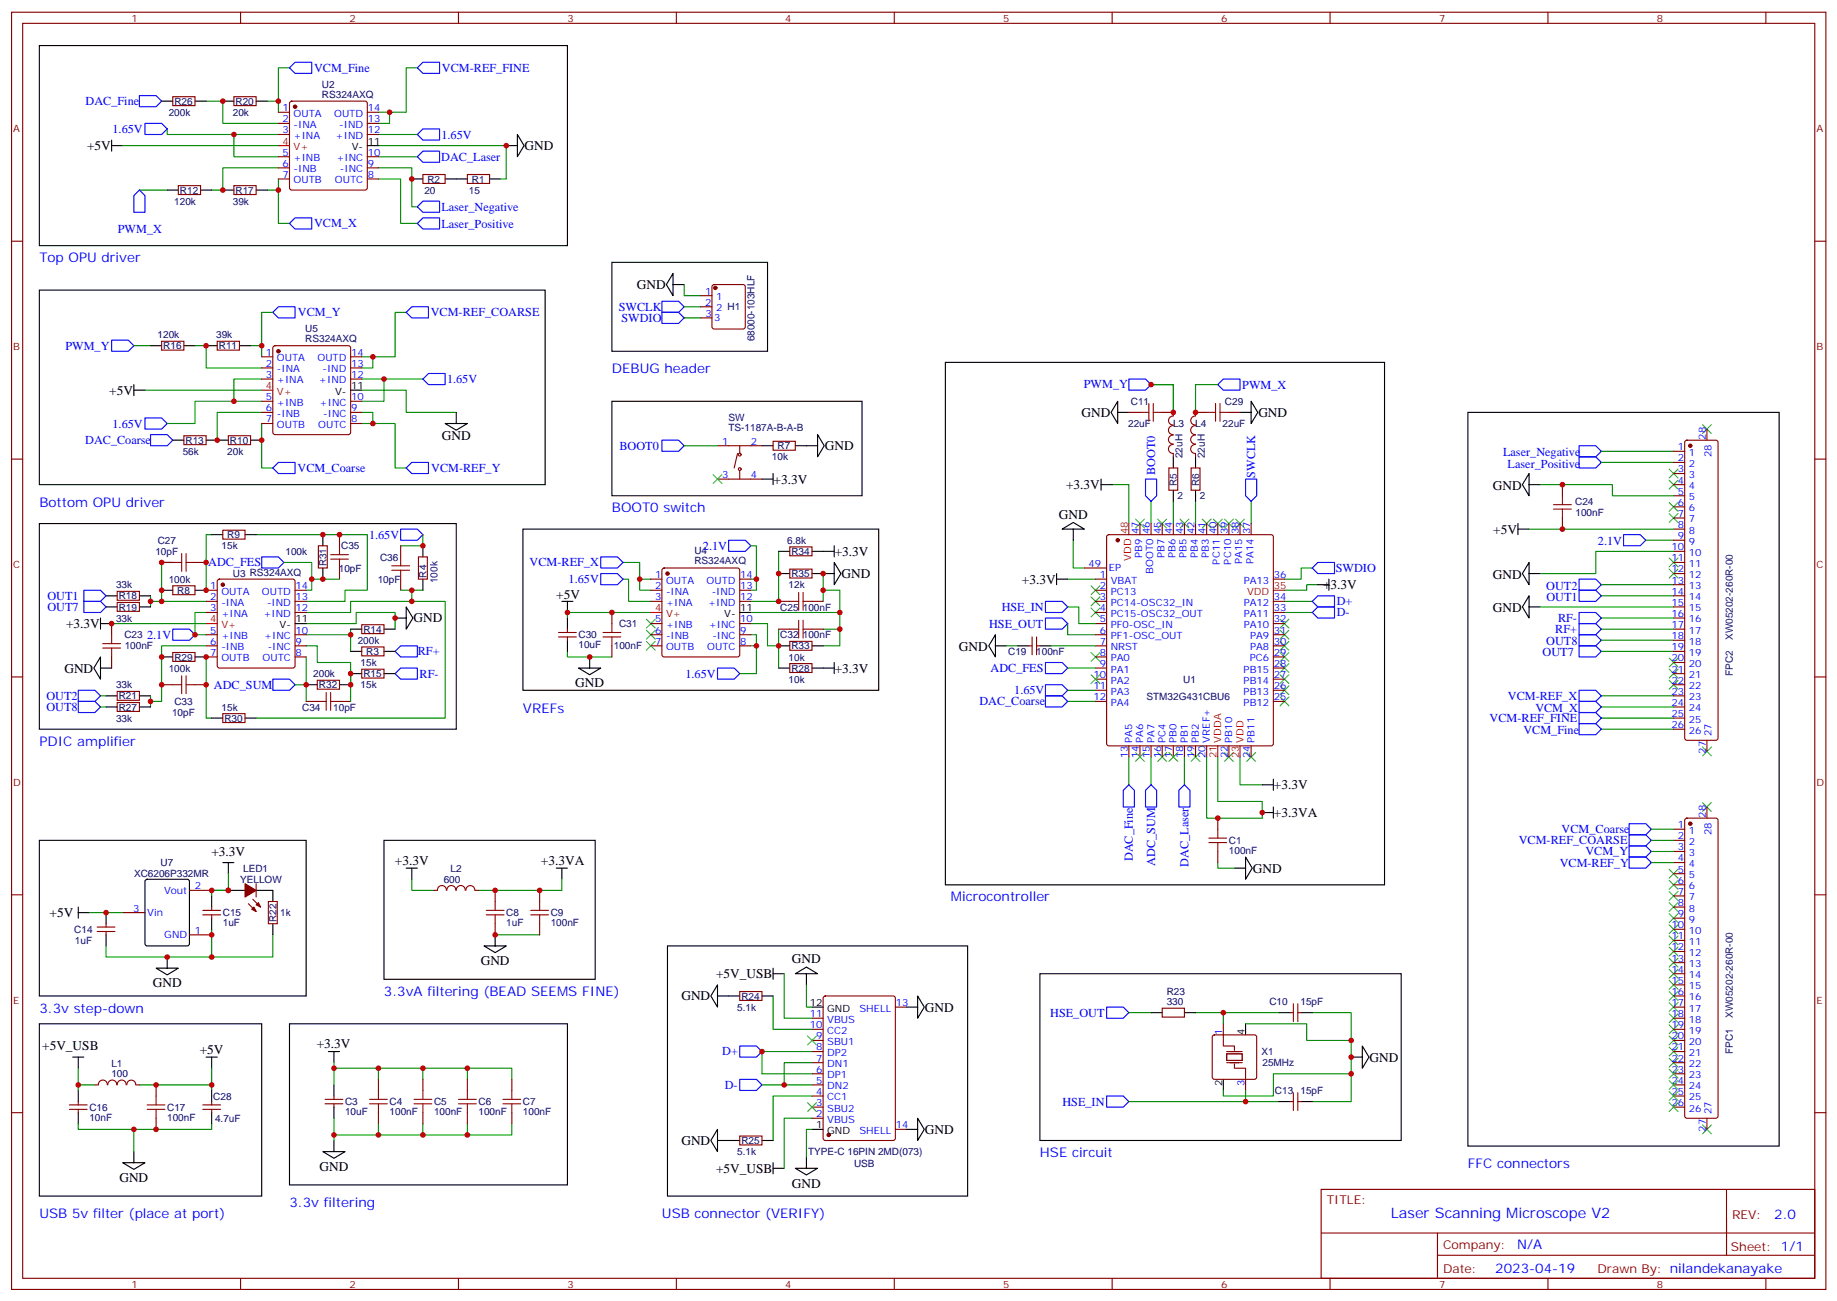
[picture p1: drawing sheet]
<svg xmlns="http://www.w3.org/2000/svg" width="583mm" height="413mm" viewBox="0 0 583 413" stroke-linecap="round" stroke-linejoin="round" font-family="sans-serif">
<defs><g id="words">
<text font-size="4.6" fill="#00f" x="441.3" y="386.5">Laser Scanning Microscope V2</text>
<g font-size="4.2">
<text x="27.6" y="47.7">+5V</text>
<text x="166.5" y="47.7">GND</text>
<text x="202.1" y="91.7">GND</text>
<text x="34.7" y="125.2">+5V</text>
<text x="343.2" y="132.3">GND</text>
<text x="399.3" y="132.3">GND</text>
<text x="140.2" y="139.7">GND</text>
<text x="261.7" y="142.9">GND</text>
<text x="245.5" y="153.5">+3.3V</text>
<text x="338.3" y="155.2">+3.3V</text>
<text x="473.7" y="155.6">GND</text>
<text x="336" y="164.7">GND</text>
<text x="473.9" y="169.3">+5V</text>
<text x="264.9" y="176.4">+3.3V</text>
<text x="267" y="183.4">GND</text>
<text x="324.3" y="185.2">+3.3V</text>
<text x="473.7" y="183.8">GND</text>
<text x="176.5" y="190.1">+5V</text>
<text x="419.8" y="187">+3.3V</text>
<text x="131.2" y="197.6">GND</text>
<text x="473.7" y="194.4">GND</text>
<text x="21" y="199.4">+3.3V</text>
<text x="304.2" y="206.4">GND</text>
<text x="20.4" y="213.5">GND</text>
<text x="264.9" y="213.4">+3.3V</text>
<text x="182.5" y="218.1">GND</text>
<text x="404.2" y="250.5">+3.3V</text>
<text x="404.2" y="259.4">+3.3VA</text>
<text x="67.1" y="271.7">+3.3V</text>
<text x="125.3" y="274.6">+3.3V</text>
<text x="171.6" y="274.5">+3.3VA</text>
<text x="397.5" y="276.9">GND</text>
<text x="15.7" y="291.1">+5V</text>
<text x="251.3" y="305.7">GND</text>
<text x="152.5" y="306.3">GND</text>
<text x="227.2" y="310.4">+5V_USB</text>
<text x="48.5" y="313.4">GND</text>
<text x="216.2" y="317.5">GND</text>
<text x="293.5" y="321">GND</text>
<text x="13.4" y="333.4">+5V_USB</text>
<text x="63.4" y="334.5">+5V</text>
<text x="100.5" y="332.5">+3.3V</text>
<text x="434.6" y="336.9">GND</text>
<text x="293.5" y="359.8">GND</text>
<text x="216.2" y="363.4">GND</text>
<text x="101.4" y="371.6">GND</text>
<text x="37.9" y="375.1">GND</text>
<text x="227.2" y="372.2">+5V_USB</text>
<text x="251.3" y="376.9">GND</text>
</g>
<g font-size="4.2" fill="#00f">
<text x="12.5" y="83.3">Top OPU driver</text>
<text x="194.2" y="118.5">DEBUG header</text>
<text x="12.5" y="160.9">Bottom OPU driver</text>
<text x="194.2" y="162.6">BOOT0 switch</text>
<text x="165.9" y="226.1">VREFs</text>
<text x="12.5" y="236.7">PDIC amplifier</text>
<text x="301.8" y="286.1">Microcontroller</text>
<text x="121.8" y="316.1">3.3vA filtering (BEAD SEEMS FINE)</text>
<text x="12.5" y="321.4">3.3v step-down</text>
<text x="330" y="367.2">HSE circuit</text>
<text x="465.8" y="370.8">FFC connectors</text>
<text x="91.9" y="383.1">3.3v filtering</text>
<text x="12.5" y="386.6">USB 5v filter (place at port)</text>
<text x="210" y="386.6">USB connector (VERIFY)</text>
<text x="563" y="386.7">2.0</text>
<text x="481.4" y="396.3">N/A</text>
<text x="474.5" y="404.1">2023-04-19</text>
</g>
<g font-size="3.9" fill="#00f">
<text x="99.7" y="22.9">VCM_Fine</text>
<text x="140.2" y="22.8">VCM-REF_FINE</text>
<text x="27.2" y="33.4">DAC_Fine</text>
<text x="35.7" y="42.2">1.65V</text>
<text x="140.1" y="44">1.65V</text>
<text x="140" y="51.1">DAC_Laser</text>
<text x="140" y="67">Laser_Negative</text>
<text x="37.4" y="73.9">PWM_X</text>
<text x="99.7" y="72.2">VCM_X</text>
<text x="140" y="72.3">Laser_Positive</text>
<text x="94.5" y="100.4">VCM_Y</text>
<text x="136.7" y="100.4">VCM-REF_COARSE</text>
<text x="196.4" y="98.6">SWCLK</text>
<text x="197.2" y="102.1">SWDIO</text>
<text x="20.7" y="111">PWM_Y</text>
<text x="141.9" y="121.6">1.65V</text>
<text x="343.9" y="123.3">PWM_Y</text>
<text x="394.2" y="123.3">PWM_X</text>
<text x="35.7" y="135.7">1.65V</text>
<text x="27" y="141">DAC_Coarse</text>
<text x="196.6" y="142.8">BOOT0</text>
<text x="94.4" y="149.8">VCM_Coarse</text>
<text x="136.8" y="149.8">VCM-REF_Y</text>
<text x="477" y="144.9">Laser_Negative</text>
<text x="478.4" y="148.4">Laser_Positive</text>
<text x="366.5" y="150.8" transform="rotate(-90 366.5 150.8)">BOOT0</text>
<text x="398.3" y="151.6" transform="rotate(-90 398.3 151.6)">SWCLK</text>
<text x="117.1" y="171">1.65V</text>
<text x="507.1" y="173.1">2.1V</text>
<text x="66.1" y="179.8">ADC_FES</text>
<text x="168.1" y="179.8">VCM-REF_X</text>
<text x="223.1" y="174.5">2.1V</text>
<text x="180.5" y="185.1">1.65V</text>
<text x="423.9" y="181.6">SWDIO</text>
<text x="15" y="190.4">OUT1</text>
<text x="490.7" y="187.2">OUT2</text>
<text x="490.7" y="190.7">OUT1</text>
<text x="15" y="194">OUT7</text>
<text x="317.9" y="193.9">HSE_IN</text>
<text x="424.2" y="192.1">D+</text>
<text x="424.2" y="195.6">D-</text>
<text x="494.4" y="197.4">RF-</text>
<text x="46.7" y="202.7">2.1V</text>
<text x="313.9" y="199.2">HSE_OUT</text>
<text x="493.5" y="200.9">RF+</text>
<text x="132.6" y="208">RF+</text>
<text x="489.5" y="208.2">OUT7</text>
<text x="490.7" y="204.8">OUT8</text>
<text x="133.1" y="215">RF-</text>
<text x="217.5" y="215.1">1.65V</text>
<text x="314.3" y="213.3">ADC_FES</text>
<text x="67.9" y="218.6">ADC_SUM</text>
<text x="321.8" y="220.3">1.65V</text>
<text x="14.7" y="225.6">OUT8</text>
<text x="14.7" y="222.1">OUT2</text>
<text x="310.8" y="223.8">DAC_Coarse</text>
<text x="478.5" y="222.1">VCM-REF_X</text>
<text x="487.2" y="225.9">VCM_X</text>
<text x="472.7" y="229.1">VCM-REF_FINE</text>
<text x="483.4" y="233.1">VCM_Fine</text>
<text x="482" y="268">VCM-REF_COARSE</text>
<text x="495.6" y="264.4">VCM_Coarse</text>
<text x="359.5" y="273.3" transform="rotate(-90 359.5 273.3)">DAC_Fine</text>
<text x="366.5" y="274.8" transform="rotate(-90 366.5 274.8)">ADC_SUM</text>
<text x="377.1" y="275" transform="rotate(-90 377.1 275)">DAC_Laser</text>
<text x="494.9" y="275">VCM-REF_Y</text>
<text x="503.1" y="271.5">VCM_Y</text>
<text x="333.3" y="322.7">HSE_OUT</text>
<text x="229.2" y="335">D+</text>
<text x="230" y="345.6">D-</text>
<text x="337.1" y="350.9">HSE_IN</text>
</g>
<g font-size="3.9" fill="#800">
<text x="421" y="382.1">TITLE:</text>
<text x="549.6" y="386.7">REV:</text>
<text x="457.9" y="396.3">Company:</text>
<text x="549.3" y="396.9">Sheet: 1/1</text>
<text x="457.9" y="403.9">Date:</text>
<text x="506.9" y="404">Drawn By: nilandekanayake</text>
</g>
<g font-size="3.2" fill="#800">
<text x="41.8" y="6.9">1</text>
<text x="110.9" y="6.9">2</text>
<text x="180.1" y="6.9">3</text>
<text x="249.2" y="6.9">4</text>
<text x="318.3" y="6.9">5</text>
<text x="387.5" y="6.9">6</text>
<text x="456.6" y="6.9">7</text>
<text x="525.8" y="6.9">8</text>
<text x="4.2" y="42">A</text>
<text x="576.4" y="42">A</text>
<text x="4.2" y="111.1">B</text>
<text x="576.4" y="111.1">B</text>
<text x="4.2" y="180.3">C</text>
<text x="576.4" y="180.3">C</text>
<text x="4.2" y="249.4">D</text>
<text x="576.4" y="249.4">D</text>
<text x="4.2" y="318.6">E</text>
<text x="576.4" y="318.6">E</text>
<text x="41.8" y="408.7">1</text>
<text x="110.9" y="408.7">2</text>
<text x="180.1" y="408.7">3</text>
<text x="249.2" y="408.7">4</text>
<text x="318.3" y="408.7">5</text>
<text x="387.5" y="408.7">6</text>
<text x="456.6" y="408.7">7</text>
<text x="525.8" y="408.7">8</text>
</g>
<g font-size="3.2" fill="#000080">
<text x="102.2" y="27.8">U2</text>
<text x="55.3" y="33.3">R26</text>
<text x="74.7" y="33.3">R20</text>
<text x="102.2" y="31">RS324AXQ</text>
<text x="53.5" y="36.8">200k</text>
<text x="73.9" y="36.8">20k</text>
<text x="135.6" y="57.9">R2</text>
<text x="149.7" y="57.9">R1</text>
<text x="55.3" y="65">120k</text>
<text x="57.1" y="61.5">R12</text>
<text x="73.9" y="65">39k</text>
<text x="74.7" y="61.5">R17</text>
<text x="134.7" y="61.5">20</text>
<text x="148.8" y="61.5">15</text>
<text x="50" y="107.3">120k</text>
<text x="68.6" y="107.3">39k</text>
<text x="96.9" y="105.4">U5</text>
<text x="51.8" y="110.9">R16</text>
<text x="69.4" y="110.9">R11</text>
<text x="96.9" y="108.6">RS324AXQ</text>
<text x="239.4" y="108.3" transform="rotate(-90 239.4 108.3)">68000-103HLF</text>
<text x="358.8" y="128.5">C11</text>
<text x="388.7" y="128.5">C29</text>
<text x="231.2" y="136.8">TS-1187A-B-A-B</text>
<text x="231.2" y="133.8">SW</text>
<text x="358" y="135.6">22uF</text>
<text x="372.3" y="135.6">L3</text>
<text x="379.3" y="135.6">L4</text>
<text x="388" y="135.6">22uF</text>
<text x="58.9" y="140.9">R13</text>
<text x="73" y="140.9">R10</text>
<text x="246.7" y="142.6">R7</text>
<text x="58" y="144.4">56k</text>
<text x="72.1" y="144.4">20k</text>
<text x="245" y="146.1">10k</text>
<text x="375.2" y="145.4" transform="rotate(-90 375.2 145.4)">22uH</text>
<text x="382.3" y="145.4" transform="rotate(-90 382.3 145.4)">22uH</text>
<text x="373.5" y="154.2" transform="rotate(-90 373.5 154.2)">R5</text>
<text x="380.5" y="154.2" transform="rotate(-90 380.5 154.2)">R6</text>
<text x="373.7" y="158.5">2</text>
<text x="380.8" y="158.5">2</text>
<text x="499.8" y="160.3">C24</text>
<text x="499.9" y="163.8">100nF</text>
<text x="50" y="172.6">C27</text>
<text x="72.1" y="170.8">R9</text>
<text x="249.8" y="172.6">6.8k</text>
<text x="49.3" y="176.1">10pF</text>
<text x="70.3" y="174.4">15k</text>
<text x="90.6" y="176.1">100k</text>
<text x="103.6" y="179.8" transform="rotate(-90 103.6 179.8)">R31</text>
<text x="108.2" y="174.4">C35</text>
<text x="120.6" y="177.9">C36</text>
<text x="220.4" y="179">RS324AXQ</text>
<text x="220.4" y="175.8">U4</text>
<text x="251.1" y="176.1">R34</text>
<text x="53.5" y="184.9">100k</text>
<text x="73.9" y="183.2">U3 RS324AXQ</text>
<text x="107.5" y="181.4">10pF</text>
<text x="119.9" y="184.9">10pF</text>
<text x="135.3" y="183.3" transform="rotate(-90 135.3 183.3)">R4</text>
<text x="138.9" y="185.1" transform="rotate(-90 138.9 185.1)">100k</text>
<text x="251.1" y="183.2">R35</text>
<text x="36.8" y="186.7">33k</text>
<text x="37.7" y="190.2">R18</text>
<text x="56.2" y="188.5">R8</text>
<text x="250.3" y="186.7">12k</text>
<text x="36.8" y="197.3">33k</text>
<text x="37.7" y="193.8">R19</text>
<text x="247.6" y="193.8">C25</text>
<text x="254.8" y="193.8">100nF</text>
<text x="39.5" y="202.6">C23</text>
<text x="115.3" y="200.8">R14</text>
<text x="183.6" y="202.6">C30</text>
<text x="196.4" y="199.1">C31</text>
<text x="247.6" y="202.6">C32</text>
<text x="254.8" y="202.6">100nF</text>
<text x="549.9" y="203.1" transform="rotate(-90 549.9 203.1)">XW05202-260R-00</text>
<text x="39.6" y="206.1">100nF</text>
<text x="55.3" y="209.6">R29</text>
<text x="113.5" y="204.4">200k</text>
<text x="116.2" y="207.9">R3</text>
<text x="183.6" y="205.8">10uF</text>
<text x="194.8" y="206.1">100nF</text>
<text x="250.3" y="209.6">10k</text>
<text x="251.1" y="206.1">R33</text>
<text x="319.9" y="207.9">C19</text>
<text x="328.8" y="207.9">100nF</text>
<text x="53.6" y="213.2">100k</text>
<text x="99.4" y="214.9">200k</text>
<text x="114.4" y="211.4">15k</text>
<text x="115.3" y="214.9">R15</text>
<text x="251.1" y="213.2">R28</text>
<text x="549.9" y="214.5" transform="rotate(-90 549.9 214.5)">FPC2</text>
<text x="36.8" y="218.5">33k</text>
<text x="37.7" y="222">R21</text>
<text x="101.2" y="218.5">R32</text>
<text x="114.4" y="218.4">15k</text>
<text x="250.3" y="216.7">10k</text>
<text x="375.4" y="216.8">U1</text>
<text x="37.7" y="225.5">R27</text>
<text x="54.6" y="227.3">10pF</text>
<text x="55.3" y="223.8">C33</text>
<text x="70.3" y="225.5">15k</text>
<text x="95.9" y="225.5">C34</text>
<text x="105.7" y="225.5">10pF</text>
<text x="363.8" y="222.1">STM32G431CBU6</text>
<text x="36.8" y="229">33k</text>
<text x="71.2" y="229">R30</text>
<text x="390" y="267.8">C1</text>
<text x="51" y="274.7">U7</text>
<text x="390" y="271">100nF</text>
<text x="42.5" y="278.4">XC6206P332MR</text>
<text x="76.2" y="280.2">YELLOW</text>
<text x="77.2" y="276.7">LED1</text>
<text x="140.8" y="280.2">600</text>
<text x="142.9" y="276.8">L2</text>
<text x="70.7" y="294">1uF</text>
<text x="70.7" y="290.8">C15</text>
<text x="87.7" y="292.7" transform="rotate(-90 87.7 292.7)">R22</text>
<text x="88.9" y="290.8">1k</text>
<text x="160.7" y="293.9">1uF</text>
<text x="160.7" y="290.8">C8</text>
<text x="174.8" y="293.9">100nF</text>
<text x="174.8" y="290.8">C9</text>
<text x="23.6" y="296.1">C14</text>
<text x="23.8" y="299.6">1uF</text>
<text x="235.2" y="317.2">R24</text>
<text x="370.2" y="315.8">R23</text>
<text x="233.9" y="320.8">5.1k</text>
<text x="370.2" y="318.9">330</text>
<text x="402.8" y="319">C10</text>
<text x="412.7" y="319">15pF</text>
<text x="549.9" y="323" transform="rotate(-90 549.9 323)">XW05202-260R-00</text>
<text x="400.3" y="334.9">X1</text>
<text x="549.9" y="334.4" transform="rotate(-90 549.9 334.4)">FPC1</text>
<text x="35.4" y="341.7">100</text>
<text x="35.4" y="338.5">L1</text>
<text x="400.6" y="338.4">25MHz</text>
<text x="404.6" y="347.2">C13</text>
<text x="412.7" y="347.2">15pF</text>
<text x="28.4" y="352.5">C16</text>
<text x="53.1" y="352.5">C17</text>
<text x="67.7" y="349">C28</text>
<text x="109.5" y="353.9">10uF</text>
<text x="109.5" y="350.7">C3</text>
<text x="123.6" y="353.9">100nF</text>
<text x="123.6" y="350.7">C4</text>
<text x="137.7" y="353.9">100nF</text>
<text x="137.7" y="350.7">C5</text>
<text x="151.8" y="353.9">100nF</text>
<text x="151.8" y="350.7">C6</text>
<text x="165.9" y="353.9">100nF</text>
<text x="165.9" y="350.8">C7</text>
<text x="28.4" y="355.7">10nF</text>
<text x="53.1" y="355.7">100nF</text>
<text x="68.3" y="356">4.7uF</text>
<text x="235.2" y="363.1">R25</text>
<text x="233.9" y="366.6">5.1k</text>
<text x="256.4" y="366.7">TYPE-C 16PIN 2MD(073)</text>
<text x="271" y="370.2">USB</text>
</g>
<g font-size="3.2" fill="#00f">
<text x="89.7" y="35.3">1</text>
<text x="116.7" y="35.3">14</text>
<text x="89.7" y="38.8">2</text>
<text x="93.2" y="37">OUTA</text>
<text x="93.2" y="40.6">-INA</text>
<text x="106" y="37">OUTD</text>
<text x="107.7" y="40.6">-IND</text>
<text x="116.7" y="38.8">13</text>
<text x="89.7" y="42.3">3</text>
<text x="93.2" y="44.1">+INA</text>
<text x="106.5" y="44.1">+IND</text>
<text x="116.7" y="42.3">12</text>
<text x="89.7" y="49.4">5</text>
<text x="89.7" y="52.9">6</text>
<text x="93.2" y="51.2">+INB</text>
<text x="106.7" y="51.2">+INC</text>
<text x="116.7" y="52.9">9</text>
<text x="116.7" y="49.4">10</text>
<text x="89.7" y="56.4">7</text>
<text x="93.2" y="54.7">-INB</text>
<text x="93.2" y="58.2">OUTB</text>
<text x="106.3" y="58.2">OUTC</text>
<text x="107.9" y="54.7">-INC</text>
<text x="116.7" y="56.4">8</text>
<text x="223.7" y="93.5">1</text>
<text x="227.2" y="95.2">1</text>
<text x="223.7" y="97">2</text>
<text x="223.9" y="100.5">3</text>
<text x="226.6" y="102">3</text>
<text x="227.2" y="98.8">2 H1</text>
<text x="84.4" y="112.9">1</text>
<text x="111.4" y="112.9">14</text>
<text x="84.4" y="116.4">2</text>
<text x="84.4" y="119.9">3</text>
<text x="87.9" y="114.7">OUTA</text>
<text x="87.9" y="118.2">-INA</text>
<text x="100.7" y="114.7">OUTD</text>
<text x="102.4" y="118.2">-IND</text>
<text x="111.4" y="119.9">12</text>
<text x="111.4" y="116.4">13</text>
<text x="87.9" y="121.7">+INA</text>
<text x="101.2" y="121.7">+IND</text>
<text x="84.4" y="127">5</text>
<text x="84.4" y="130.5">6</text>
<text x="87.9" y="128.8">+INB</text>
<text x="101.4" y="128.8">+INC</text>
<text x="111.4" y="130.5">9</text>
<text x="111.4" y="127">10</text>
<text x="84.4" y="134.1">7</text>
<text x="87.9" y="132.3">-INB</text>
<text x="87.9" y="135.8">OUTB</text>
<text x="101" y="135.8">OUTC</text>
<text x="102.6" y="132.3">-INC</text>
<text x="111.4" y="134.1">8</text>
<text x="229.2" y="141.1">1</text>
<text x="238.3" y="141.1">2</text>
<text x="532.4" y="142.9">1</text>
<text x="541.3" y="139.5" transform="rotate(-90 541.3 139.5)">28</text>
<text x="532.4" y="149.9">3</text>
<text x="532.4" y="146.4">2</text>
<text x="535.9" y="148.2">2</text>
<text x="535.9" y="144.6">1</text>
<text x="543.1" y="145" transform="rotate(-90 543.1 145)">28</text>
<text x="229.2" y="151.7">3</text>
<text x="238.3" y="151.7">4</text>
<text x="532.4" y="153.5">4</text>
<text x="535.9" y="155.2">4</text>
<text x="535.9" y="151.7">3</text>
<text x="532.4" y="160.5">6</text>
<text x="532.4" y="157">5</text>
<text x="535.9" y="158.7">5</text>
<text x="532.4" y="167.6">8</text>
<text x="532.4" y="164">7</text>
<text x="535.9" y="165.8">7</text>
<text x="535.9" y="162.3">6</text>
<text x="361.4" y="169.5" transform="rotate(-90 361.4 169.5)">47</text>
<text x="364.9" y="169.5" transform="rotate(-90 364.9 169.5)">46</text>
<text x="368.4" y="169.5" transform="rotate(-90 368.4 169.5)">45</text>
<text x="372" y="169.5" transform="rotate(-90 372 169.5)">44</text>
<text x="375.5" y="169.5" transform="rotate(-90 375.5 169.5)">43</text>
<text x="379" y="169.5" transform="rotate(-90 379 169.5)">42</text>
<text x="382.6" y="169.5" transform="rotate(-90 382.6 169.5)">41</text>
<text x="386.1" y="169.5" transform="rotate(-90 386.1 169.5)">40</text>
<text x="389.6" y="169.5" transform="rotate(-90 389.6 169.5)">39</text>
<text x="393.1" y="169.5" transform="rotate(-90 393.1 169.5)">38</text>
<text x="396.7" y="169.5" transform="rotate(-90 396.7 169.5)">37</text>
<text x="532.4" y="171.1">9</text>
<text x="535.9" y="172.9">9</text>
<text x="535.9" y="169.3">8</text>
<text x="345.4" y="179.9">49</text>
<text x="362.4" y="177.1" transform="rotate(-90 362.4 177.1)">PB9</text>
<text x="369.5" y="177.1" transform="rotate(-90 369.5 177.1)">PB7</text>
<text x="373" y="177.1" transform="rotate(-90 373 177.1)">PB6</text>
<text x="376.6" y="177.1" transform="rotate(-90 376.6 177.1)">PB5</text>
<text x="380.1" y="177.1" transform="rotate(-90 380.1 177.1)">PB4</text>
<text x="383.6" y="177.1" transform="rotate(-90 383.6 177.1)">PB3</text>
<text x="387.1" y="179.2" transform="rotate(-90 387.1 179.2)">PC11</text>
<text x="390.7" y="179.2" transform="rotate(-90 390.7 179.2)">PC10</text>
<text x="394.2" y="179.1" transform="rotate(-90 394.2 179.1)">PA15</text>
<text x="397.7" y="179.1" transform="rotate(-90 397.7 179.1)">PA14</text>
<text x="530.4" y="178.2">11</text>
<text x="530.4" y="174.6">10</text>
<text x="535.9" y="179.9">11</text>
<text x="535.9" y="176.4">10</text>
<text x="207.9" y="183.4">1</text>
<text x="211.3" y="185.2">OUTA</text>
<text x="224.2" y="185.2">OUTD</text>
<text x="234.9" y="183.4">14</text>
<text x="349" y="183.4">1</text>
<text x="351.9" y="181.3">EP</text>
<text x="352.5" y="185.2">VBAT</text>
<text x="366" y="182.1" transform="rotate(-90 366 182.1)">BOOT0</text>
<text x="394.7" y="185.2">PA13</text>
<text x="404.2" y="183.4">36</text>
<text x="530.4" y="185.2">13</text>
<text x="530.4" y="181.7">12</text>
<text x="535.9" y="183.4">12</text>
<text x="66.7" y="187">1</text>
<text x="66.7" y="190.5">2</text>
<text x="70.2" y="188.7">OUTA</text>
<text x="83.1" y="188.7">OUTD</text>
<text x="93.8" y="190.5">13</text>
<text x="93.8" y="187">14</text>
<text x="207.9" y="187">2</text>
<text x="207.9" y="190.5">3</text>
<text x="211.3" y="188.7">-INA</text>
<text x="225.8" y="188.7">-IND</text>
<text x="234.9" y="190.5">12</text>
<text x="234.9" y="187">13</text>
<text x="349" y="190.5">3</text>
<text x="349" y="187">2</text>
<text x="352.5" y="188.7">PC13</text>
<text x="404.2" y="190.5">34</text>
<text x="530.4" y="188.7">14</text>
<text x="535.9" y="190.5">14</text>
<text x="535.9" y="187">13</text>
<text x="66.7" y="194">3</text>
<text x="70.2" y="192.3">-INA</text>
<text x="70.2" y="195.8">+INA</text>
<text x="83.6" y="195.8">+IND</text>
<text x="84.7" y="192.3">-IND</text>
<text x="93.8" y="194">12</text>
<text x="207.9" y="197.6">5</text>
<text x="211.3" y="192.3">+INA</text>
<text x="224.7" y="192.3">+IND</text>
<text x="234.9" y="197.6">10</text>
<text x="349" y="197.6">5</text>
<text x="349" y="194">4</text>
<text x="352.5" y="195.8">PC15-OSC32_OUT</text>
<text x="352.5" y="192.3">PC14-OSC32_IN</text>
<text x="394.7" y="192.3">PA12</text>
<text x="394.7" y="195.8">PA11</text>
<text x="404.2" y="194">33</text>
<text x="404.2" y="197.6">32</text>
<text x="530.4" y="195.8">16</text>
<text x="530.4" y="192.3">15</text>
<text x="535.9" y="197.6">16</text>
<text x="535.9" y="194">15</text>
<text x="66.7" y="201.1">5</text>
<text x="70.2" y="202.8">+INB</text>
<text x="83.8" y="202.8">+INC</text>
<text x="93.8" y="201.1">10</text>
<text x="207.9" y="201.1">6</text>
<text x="211.3" y="199.3">+INB</text>
<text x="211.3" y="202.8">-INB</text>
<text x="224.9" y="199.3">+INC</text>
<text x="226.1" y="202.8">-INC</text>
<text x="234.9" y="201.1">9</text>
<text x="349" y="201.1">6</text>
<text x="352.5" y="202.8">PF1-OSC_OUT</text>
<text x="352.5" y="199.3">PF0-OSC_IN</text>
<text x="394.7" y="199.3">PA10</text>
<text x="396.7" y="202.8">PA9</text>
<text x="404.2" y="201.1">31</text>
<text x="530.4" y="202.8">18</text>
<text x="530.4" y="199.3">17</text>
<text x="535.9" y="201.1">17</text>
<text x="66.7" y="204.6">6</text>
<text x="66.7" y="208.1">7</text>
<text x="70.2" y="206.4">-INB</text>
<text x="70.2" y="209.9">OUTB</text>
<text x="83.3" y="209.9">OUTC</text>
<text x="85" y="206.4">-INC</text>
<text x="93.8" y="208.1">8</text>
<text x="93.8" y="204.6">9</text>
<text x="207.9" y="204.6">7</text>
<text x="211.3" y="206.4">OUTB</text>
<text x="224.4" y="206.4">OUTC</text>
<text x="234.9" y="204.6">8</text>
<text x="349" y="208.1">8</text>
<text x="349" y="204.6">7</text>
<text x="352.5" y="209.9">PA0</text>
<text x="352.5" y="206.4">NRST</text>
<text x="396.6" y="209.9">PC6</text>
<text x="396.7" y="206.4">PA8</text>
<text x="404.2" y="204.6">30</text>
<text x="404.2" y="208.1">29</text>
<text x="530.4" y="209.9">20</text>
<text x="530.4" y="206.4">19</text>
<text x="535.9" y="208.1">19</text>
<text x="535.9" y="204.6">18</text>
<text x="346.9" y="215.2">10</text>
<text x="349" y="211.7">9</text>
<text x="352.5" y="213.4">PA1</text>
<text x="394.6" y="213.4">PB15</text>
<text x="404.2" y="211.7">28</text>
<text x="404.2" y="215.2">27</text>
<text x="530.4" y="213.4">21</text>
<text x="535.9" y="215.2">21</text>
<text x="535.9" y="211.7">20</text>
<text x="346.9" y="218.7">11</text>
<text x="352.5" y="220.5">PA3</text>
<text x="352.5" y="217">PA2</text>
<text x="394.6" y="217">PB14</text>
<text x="394.6" y="220.5">PB13</text>
<text x="404.2" y="218.7">26</text>
<text x="530.4" y="220.5">23</text>
<text x="530.4" y="217">22</text>
<text x="535.9" y="218.7">22</text>
<text x="346.9" y="222.2">12</text>
<text x="352.5" y="224">PA4</text>
<text x="394.6" y="224">PB12</text>
<text x="404.2" y="222.2">25</text>
<text x="530.4" y="227.5">25</text>
<text x="530.4" y="224">24</text>
<text x="535.9" y="225.8">24</text>
<text x="535.9" y="222.2">23</text>
<text x="530.4" y="231.1">26</text>
<text x="535.9" y="232.8">26</text>
<text x="535.9" y="229.3">25</text>
<text x="543.1" y="233.6" transform="rotate(-90 543.1 233.6)">27</text>
<text x="359.3" y="235.7" transform="rotate(-90 359.3 235.7)">PA5</text>
<text x="362.8" y="235.7" transform="rotate(-90 362.8 235.7)">PA6</text>
<text x="366.3" y="235.7" transform="rotate(-90 366.3 235.7)">PA7</text>
<text x="369.9" y="235.7" transform="rotate(-90 369.9 235.7)">PC4</text>
<text x="373.4" y="235.7" transform="rotate(-90 373.4 235.7)">PB0</text>
<text x="376.9" y="235.7" transform="rotate(-90 376.9 235.7)">PB1</text>
<text x="380.4" y="235.7" transform="rotate(-90 380.4 235.7)">PB2</text>
<text x="384" y="235.7" transform="rotate(-90 384 235.7)">VREF+</text>
<text x="391" y="235.7" transform="rotate(-90 391 235.7)">PB10</text>
<text x="398.1" y="235.7" transform="rotate(-90 398.1 235.7)">PB11</text>
<text x="541.3" y="239.2" transform="rotate(-90 541.3 239.2)">27</text>
<text x="357.9" y="240.6" transform="rotate(-90 357.9 240.6)">13</text>
<text x="361.4" y="240.6" transform="rotate(-90 361.4 240.6)">14</text>
<text x="364.9" y="240.6" transform="rotate(-90 364.9 240.6)">15</text>
<text x="368.4" y="240.6" transform="rotate(-90 368.4 240.6)">16</text>
<text x="372" y="240.6" transform="rotate(-90 372 240.6)">17</text>
<text x="375.5" y="240.6" transform="rotate(-90 375.5 240.6)">18</text>
<text x="379" y="240.6" transform="rotate(-90 379 240.6)">19</text>
<text x="382.6" y="240.6" transform="rotate(-90 382.6 240.6)">20</text>
<text x="389.6" y="240.6" transform="rotate(-90 389.6 240.6)">22</text>
<text x="396.7" y="240.6" transform="rotate(-90 396.7 240.6)">24</text>
<text x="532.4" y="262.8">1</text>
<text x="541.3" y="259.5" transform="rotate(-90 541.3 259.5)">28</text>
<text x="532.4" y="269.9">3</text>
<text x="532.4" y="266.3">2</text>
<text x="535.9" y="268.1">2</text>
<text x="535.9" y="264.6">1</text>
<text x="543.1" y="265" transform="rotate(-90 543.1 265)">28</text>
<text x="532.4" y="273.4">4</text>
<text x="535.9" y="275.2">4</text>
<text x="535.9" y="271.6">3</text>
<text x="532.4" y="280.5">6</text>
<text x="532.4" y="276.9">5</text>
<text x="535.9" y="278.7">5</text>
<text x="52.1" y="283.6">Vout</text>
<text x="61.9" y="282.2">2</text>
<text x="532.4" y="287.5">8</text>
<text x="532.4" y="284">7</text>
<text x="535.9" y="285.8">7</text>
<text x="535.9" y="282.2">6</text>
<text x="42.2" y="289.3">3</text>
<text x="46.7" y="290.7">Vin</text>
<text x="532.4" y="291">9</text>
<text x="535.9" y="292.8">9</text>
<text x="535.9" y="289.3">8</text>
<text x="52.1" y="297.7">GND</text>
<text x="61.9" y="296.3">1</text>
<text x="530.4" y="298.1">11</text>
<text x="530.4" y="294.6">10</text>
<text x="535.9" y="299.9">11</text>
<text x="535.9" y="296.3">10</text>
<text x="530.4" y="305.2">13</text>
<text x="530.4" y="301.6">12</text>
<text x="535.9" y="303.4">12</text>
<text x="530.4" y="308.7">14</text>
<text x="535.9" y="310.4">14</text>
<text x="535.9" y="306.9">13</text>
<text x="530.4" y="315.7">16</text>
<text x="530.4" y="312.2">15</text>
<text x="535.9" y="317.5">16</text>
<text x="535.9" y="314">15</text>
<text x="257" y="322.8">11</text>
<text x="272.7" y="321">SHELL</text>
<text x="284.3" y="319.3">13</text>
<text x="530.4" y="322.8">18</text>
<text x="530.4" y="319.3">17</text>
<text x="535.9" y="321">17</text>
<text x="257" y="326.3">10</text>
<text x="259" y="329.8">9</text>
<text x="262.5" y="328.1">CC2</text>
<text x="262.5" y="324.6">VBUS</text>
<text x="387.8" y="328.4" transform="rotate(-90 387.8 328.4)">1</text>
<text x="530.4" y="329.8">20</text>
<text x="530.4" y="326.3">19</text>
<text x="535.9" y="328.1">19</text>
<text x="535.9" y="324.6">18</text>
<text x="259" y="333.4">8</text>
<text x="262.5" y="335.1">DP2</text>
<text x="262.5" y="331.6">SBU1</text>
<text x="530.4" y="333.4">21</text>
<text x="535.9" y="335.1">21</text>
<text x="535.9" y="331.6">20</text>
<text x="259" y="340.4">6</text>
<text x="259" y="336.9">7</text>
<text x="262.5" y="338.7">DN1</text>
<text x="530.4" y="340.4">23</text>
<text x="530.4" y="336.9">22</text>
<text x="535.9" y="338.7">22</text>
<text x="259" y="347.5">4</text>
<text x="259" y="344">5</text>
<text x="262.5" y="345.7">DN2</text>
<text x="262.5" y="342.2">DP1</text>
<text x="394.9" y="344.6" transform="rotate(-90 394.9 344.6)">3</text>
<text x="530.4" y="347.5">25</text>
<text x="530.4" y="344">24</text>
<text x="535.9" y="345.7">24</text>
<text x="535.9" y="342.2">23</text>
<text x="259" y="351">3</text>
<text x="262.5" y="352.8">SBU2</text>
<text x="262.5" y="349.3">CC1</text>
<text x="530.4" y="351">26</text>
<text x="535.9" y="352.8">26</text>
<text x="535.9" y="349.3">25</text>
<text x="543.1" y="353.6" transform="rotate(-90 543.1 353.6)">27</text>
<text x="259" y="354.5">2</text>
<text x="262.5" y="356.3">VBUS</text>
<text x="272.7" y="359.8">SHELL</text>
<text x="284.3" y="358.1">14</text>
<text x="541.3" y="359.1" transform="rotate(-90 541.3 359.1)">27</text>
</g>
<g font-size="3.2" fill="#f00">
<text x="89.7" y="45.9">4</text>
<text x="93.2" y="47.6">V+</text>
<text x="84.4" y="123.5">4</text>
<text x="87.9" y="125.2">V+</text>
<text x="357.9" y="169.5" transform="rotate(-90 357.9 169.5)">48</text>
<text x="358.9" y="178.1" transform="rotate(-90 358.9 178.1)">VDD</text>
<text x="395.7" y="188.7">VDD</text>
<text x="404.2" y="187">35</text>
<text x="66.7" y="197.6">4</text>
<text x="207.9" y="194">4</text>
<text x="211.3" y="195.8">V+</text>
<text x="70.2" y="199.3">V+</text>
<text x="387.5" y="235.7" transform="rotate(-90 387.5 235.7)">VDDA</text>
<text x="394.5" y="235.7" transform="rotate(-90 394.5 235.7)">VDD</text>
<text x="386.1" y="240.6" transform="rotate(-90 386.1 240.6)">21</text>
<text x="393.1" y="240.6" transform="rotate(-90 393.1 240.6)">23</text>
</g>
<g font-size="3.2">
<text x="111.6" y="47.6">V-</text>
<text x="116.7" y="45.9">11</text>
<text x="106.4" y="125.2">V-</text>
<text x="111.4" y="123.5">11</text>
<text x="93.8" y="197.6">11</text>
<text x="229.8" y="195.8">V-</text>
<text x="234.9" y="194">11</text>
<text x="88.7" y="199.3">V-</text>
<text x="257" y="319.3">12</text>
<text x="262.5" y="321">GND</text>
<text x="394.9" y="328.4" transform="rotate(-90 394.9 328.4)">4</text>
<text x="387.8" y="344.6" transform="rotate(-90 387.8 344.6)">2</text>
<text x="259" y="358.1">1</text>
<text x="262.5" y="359.8">GND</text>
</g>
</g></defs>
<g fill="none" stroke="#000" stroke-width=".35">
<path d="M12.5 14.5h167.6v63.5h-167.6zM51.3 32.1h3.5M61.9 32.1h3.5M70.7 32.1h3.5M81.3 32.1h3.5M35.4 46.2h3.5M35.4 44.4v3.6M116.6 46.2h3.5M130.7 56.8h3.5M141.3 56.8h7M155.4 56.8h3.5M160.7 46.2h3.5"/>
<path d="M164.2 42.7l2.1 3.5-2.1 3.5zM53.1 60.3h3.5M63.6 60.3h3.6M70.7 60.3h3.5M81.3 60.3h3.5M12.5 92.1h160.5v61.7h-160.5zM194.2 83.3h49.4v28.2h-49.4zM213.6 86.8v7l-2.1-3.5zM213.6 90.3h3.5M47.8 109.7h3.5M58.3 109.7h3.6M65.4 109.7h3.5"/>
<path d="M76 109.7h3.5M300 115h139.3v165.8h-139.3zM42.5 122.1v3.5M42.5 123.8h3.5M54.8 139.7h3.5M65.4 139.7h7.1M79.5 139.7h3.5M111.3 123.8h3.5M141.3 134.4h7l-3.5 2.1zM144.8 130.9v3.5M194.2 127.4h79.3v29.9h-79.3zM259.4 137.9l2.1 3.6-2.1 3.5z"/>
<path d="M354.7 127.4v7l-2.1-3.5zM354.7 130.9h3.5M393.5 130.9h3.5M397 127.4l2.1 3.5-2.1 3.5zM465.8 130.9h98.8v232.8h-98.8zM241.8 141.5h3.5M241.8 152h3.5M245.3 150.3v3.5M252.4 141.5h7M349.4 153.8h3.5M349.4 152v3.6M372.3 145v3.5"/>
<path d="M372.3 155.6v3.5M379.4 145v3.5M379.4 155.6v3.5M485.2 150.3v7l-2.1-3.5zM485.2 153.8h3.5M12.5 166.2h132.3v65.2h-132.3zM67.2 169.7h3.5M77.8 169.7h3.5M102.4 169.7v3.5M134.2 173.2v3.5M165.9 167.9h112.9v51.2h-112.9zM247.1 175h3.5"/>
<path d="M257.7 175h7M264.7 178.5l2.1 3.5-2.1 3.6zM264.7 173.2v3.5M337 167.9l3.6-2.1 3.5 2.1zM340.6 167.9v3.5M481.7 167.9h3.5M481.7 166.2v3.5M485.2 178.5v7.1l-2.1-3.6zM31.9 197.9h3.5M31.9 196.1v3.6M33.7 192.6h3.5M33.7 189.1h3.5"/>
<path d="M44.2 192.6h3.6M44.2 189.1h3.6M51.3 187.3h3.5M61.9 187.3h3.5M93.6 197.9h3.6M102.4 180.3v3.5M111.3 199.7h3.5M121.8 199.7h3.6M125.4 196.1h3.5M128.9 192.6l2.1 3.5-2.1 3.6zM134.2 183.8v3.5M178.3 190.9h3.5"/>
<path d="M180.1 190.9v3.5M180.1 196.1v3.6M234.7 194.4h3.6M247.1 182h3.5M257.7 182h7M335.3 183.8h3.5M335.3 182v3.6M418.2 185.6h3.5M421.7 183.8v3.5M485.2 189.1v7l-2.1-3.5zM485.2 192.6h3.5M485.2 182h3.5"/>
<path d="M31.9 208.5v7l-2.1-3.5zM31.9 212h3.5M51.3 208.5h3.5M61.9 208.5h3.5M97.2 217.3h3.5M107.7 217.3h3.6M111.3 206.7h3.5M111.3 213.8h3.5M121.8 206.7h3.6M121.8 213.8h3.6M180.1 203.2v3.5M183.6 212h7l-3.5 2.1z"/>
<path d="M187.1 208.5v3.5M247.1 205h3.5M247.1 212h3.5M257.7 205h3.5M257.7 212h7M264.7 210.3v3.5M315.9 201.4v7.1l-2.1-3.5zM315.9 205h3.5M322.9 205h3.6M330 205h3.5M33.7 220.8h3.5M33.7 224.4h3.5"/>
<path d="M44.2 220.8h3.6M44.2 224.4h3.6M67.2 227.9h3.5M77.8 227.9h3.5M400.5 249.1h3.6M400.5 257.9h3.6M404.1 247.3v3.5M404.1 256.1v3.5M12.5 266.7h84.7v49.4h-84.7zM46.2 279.3l.5-.3h12.7l.7 .5v20l-.4 .7h-13l-.6-.4-.1-20zM70.7 273.8h3.5M72.5 273.8v3.5"/>
<path d="M121.8 266.7h67.1v44.1h-67.1zM128.9 275.5h3.5M130.7 275.5v3.5M176.5 275.5h3.6M178.3 275.5v3.5M391.7 275.5h3.6M395.3 272l2.1 3.5-2.1 3.5zM24.8 287.9v3.5M24.8 289.6h3.6M33.7 289.6v3.6M33.7 296.7v3.5M67.2 284.3v3.6"/>
<path d="M67.2 291.4v3.5M72.5 282.6h5.3M81.3 282.6h5.3v3.5M86.6 293.2v3.5M157.1 296.7v3.5M49.5 307.3h7.1l-3.5 2.1zM53.1 303.7v3.6M153.6 300.2h7.1l-3.6 2.1zM211.8 300.2h95.3v79.4h-95.3zM227.7 312.6v7l-2.1-3.5zM227.7 316.1h7M241.8 316.1h3.5"/>
<path d="M245.3 307.3v3.5M245.3 309h3.5M252.4 309l3.5-2.1 3.5 2.1zM255.9 309v3.6M257.7 319.6h3.5M287.7 319.6h3.5M291.2 316.1l2.1 3.5-2.1 3.5zM330 309h114.6v53h-114.6zM12.5 324.9h70.5v54.7h-70.5zM23.1 335.5h3.5M24.8 335.5v3.5M65.4 335.5h3.5"/>
<path d="M67.2 335.5v3.5M91.9 324.9h88.2v51.2h-88.2zM104.2 333.7h3.5M106 333.7v3.6M365.3 321.4h3.5M375.8 321.4h3.6M395.3 324.9v3.5M405.8 321.4h3.6M412.9 321.4h3.5M428.8 335.5h3.5M432.3 332l2.1 3.5-2.1 3.5zM24.8 346.1v3.5"/>
<path d="M24.8 353.1v3.6M67.2 346.1v3.5M67.2 353.1v3.6M106 344.3v3.5M106 351.4v3.5M227.7 358.4v7.1l-2.1-3.5zM257.7 358.4h3.5M287.7 358.4h3.5M291.2 354.9l2.1 3.5-2.1 3.6zM388.2 342.5v3.6M405.8 349.6h3.6M412.9 349.6h3.5"/>
<path d="M38.9 369h7.1l-3.5 2.1zM42.5 365.5v3.5M102.4 365.5h7.1l-3.5 2.1zM106 362v3.5M227.7 362h7M241.8 362h3.5M245.3 369v3.5M245.3 370.8h3.5M252.4 370.8h7l-3.5 2.1zM255.9 367.2v3.6"/>
</g>
<g fill="none" stroke="#008700" stroke-width=".35">
<path d="M65.4 32.1h5.3v7.1h17.6M84.8 32.1h3.5v3.5M91.9 21.5h-3.6v10.6M120.1 35.6h3.5v3.6h-3.5M132.4 21.5h-3.5v14.1h-5.3M38.9 46.2h49.4M53.1 40.9v1.8h35.2M74.2 42.7v7h14.1M88.3 53.3h-17.6v7h-3.5M88.3 56.8v3.5h-3.5M120.1 53.3h10.6v12.3h1.7M120.1 56.8h7v14.1h5.3"/>
<path d="M120.1 46.2h40.6v10.6h-1.8M120.1 49.7h12.3M120.1 42.7h12.3M44.2 60.3h8.9M88.3 60.3v10.6h3.6M86.6 99.1h-3.6v10.6M128.9 99.1h-3.5v14.1h-7.1M217.1 90.3v3.5h5.3M217.1 97.4h5.3M42.5 109.7h5.3M61.9 109.7h3.5v7.1h17.6M79.5 109.7h3.5v3.5"/>
<path d="M114.8 113.2h3.5v3.6h-3.5M217.1 100.9h5.3M46 123.8h37M83 120.3h-8.8v7.1M83 134.4v14.1h3.6M83 130.9h-14.1v8.8M83 127.4h-21.1v7h-8.8M114.8 123.8h14.1v7.1h15.9M114.8 130.9h3.5v3.5h-3.5M114.8 120.3h19.4M118.3 134.4h7.1v14.1h3.5M121.8 120.3v7.1h-7"/>
<path d="M365.3 122.1h7v8.8M386.4 122.1h-7v8.8M217.1 141.5h10.6M352.9 153.8h5.3v12.4M365.3 159.1v7.1M372.3 159.1v7.1M379.4 159.1v7.1M397 159.1v7.1M488.7 153.8h23v3.5h19.4M508.1 146.8h23M508.1 143.2h23M54.8 178.5h-3.5v12.4"/>
<path d="M67.2 169.7h-1.8v17.6M81.3 169.7h35.3v17.6h-7.1v3.6h-12.3M90.1 178.5h8.8v8.8h-1.7M134.2 169.7v3.5h-7.1M197.7 178.5h5.3v5.3M238.3 173.2h1.7v10.6M247.1 175v15.9h-8.8M340.6 171.4v8.9h3.5M485.2 167.9h45.9M522.3 171.4h8.8M531.1 175h-24.7v7h-17.7M35.4 197.9h30"/>
<path d="M47.8 189.1v1.8h17.6M47.8 190.9v1.7M65.4 194.4h-3.5v7h3.5M97.2 194.4h14.1v-3.5h30v37h-60M97.2 197.9h15.8v-3.5h12.4v5.3M98.9 183.8h8.8M111.3 199.7v7M127.1 187.3h7.1M130.7 187.3v3.6M197.7 183.8h1.8v7.1h7M206.5 194.4h-26.4v1.7M206.5 183.8h-3.5v3.5h3.5"/>
<path d="M238.3 183.8h1.7v3.5h-1.7M238.3 197.9h5.3v7.1h3.5M247.1 199.7v12.3M261.2 187.3h5.3v7.1h-28.2M261.2 182v8.9M266.5 194.4v5.3h-5.3M266.5 199.7v5.3h-5.3M338.8 197.9v3.5h8.8M338.8 192.6h3.5v5.3h5.3M338.8 183.8h8.8M407.6 194.4h8.8M407.6 190.9h8.8"/>
<path d="M416.4 180.3h-3.5v3.5h-5.3M418.2 185.6h-3.5v1.7h-7.1M488.7 192.6h42.4M508.1 189.1h23M508.1 185.6h23M508.1 196.1h23M508.1 199.7h23M65.4 208.5v19.4h1.8M65.4 205h-14.1v17.6h-3.5M93.6 217.3h3.6M97.2 201.4h14.1M97.2 205h3.5v5.3h10.6v7"/>
<path d="M97.2 208.5v14.1M111.3 213.8v8.8M180.1 206.7v1.8h14.1M238.3 201.4h1.7v3.6h-1.7M240 205v8.8h-5.3M319.4 205h3.5M333.5 205h14.1M338.8 212h8.8M338.8 219.1h8.8M508.1 206.7h23M508.1 203.2h23M31.9 220.8h1.8"/>
<path d="M31.9 224.4h1.8M47.8 220.8v3.6M338.8 222.6h8.8M508.1 231.4h23M508.1 227.9h23M508.1 220.8h23M508.1 224.4h23M358.2 240.2v8.9M365.3 240.2v8.9M375.8 240.2v8.9M382.9 240.2v19.4h17.6v-5.2h-14.1v-14.2M393.5 240.2v8.9h7"/>
<path d="M72.5 277.3v5.3M130.7 279v3.6h7M178.3 279v3.6h-26.5M386.4 273.8v1.7h5.3M524 263.2h7.1M524 266.7h7.1M524 270.2h7.1M524 273.8h7.1M28.4 289.6h10.5M67.2 294.9v8.8h-33.5v-3.5M67.2 282.6h5.3M72.5 282.6h-5.3v1.7"/>
<path d="M86.6 296.7v7h-19.4M157.1 296.7h14.1M245.3 316.1v10.6h12.4M248.8 309v14.1h8.9M255.9 312.6v7h1.8M24.8 339v5.3M67.2 339v5.3M106 339h56.4v3.5M106 337.3v7M120.1 339v3.5M134.2 339v3.5M148.3 339v3.5"/>
<path d="M257.7 333.7h-15.9v7.1h15.9M257.7 337.3h-8.9v7M358.2 321.4h7.1M379.4 321.4h8.8M395.3 324.9h19.4v5.3h14.1M405.8 321.4h-17.6v3.5M416.4 321.4h12.4v28.2h-12.4M24.8 356.7v1.7h42.4v-1.7M30.1 344.3h-5.3v1.8M42.5 358.4v7.1M44.2 344.3h23v1.8M106 354.9v7.1"/>
<path d="M120.1 356.7v3.5M134.2 356.7v3.5M148.3 356.7v3.5M162.4 356.7v3.5h-56.4M241.8 344.3h15.9M257.7 354.9h-8.9v15.9M257.7 358.4h-1.8v8.8M257.7 347.8h-12.4v14.2M358.2 349.6h37.1M395.3 346.1v3.5h10.5M428.8 340.8h-24.7v7h-15.9v-1.7"/>
</g>
<g fill="none" stroke="#00f" stroke-width=".35">
<path d="M93.6 19.8h5.3v3.5h-5.3l-1.7-1.8zM134.2 19.8h5.3v3.5h-5.3l-1.8-1.8zM44.2 30.3h5.3l1.8 1.8-1.8 1.8h-5.3zM46 39.2h5.3l1.8 1.7-1.8 1.8h-5.3zM132.4 42.7l1.8-1.8h5.3v3.5h-5.3zM134.2 48h5.3v3.5h-5.3l-1.8-1.8zM44.2 60.3l1.8 1.8v5.3h-3.5v-5.3zM91.9 70.9l1.7-1.8h5.3v3.6h-5.3zM132.4 70.9l1.8-1.8h5.3v3.6h-5.3zM134.2 63.9h5.3v3.5h-5.3l-1.8-1.8zM86.6 99.1l1.7-1.7h5.3v3.5h-5.3zM128.9 99.1l1.8-1.7h5.3v3.5h-5.3z"/>
<path d="M210 95.6h5.3l1.8 1.8-1.8 1.7h-5.3zM210 99.1h5.3l1.8 1.8-1.8 1.8h-5.3zM35.4 107.9h5.3l1.8 1.8-1.8 1.8h-5.3zM136 118.5h5.3v3.6h-5.3l-1.8-1.8zM46 132.6h5.3l1.8 1.8-1.8 1.8h-5.3zM47.8 137.9h5.3l1.7 1.8-1.7 1.8h-5.3zM210 139.7h5.3l1.8 1.8-1.8 1.7h-5.3zM358.2 120.3h5.3l1.8 1.8-1.8 1.7h-5.3zM386.4 122.1l1.8-1.8h5.3v3.5h-5.3zM88.3 146.8h5.3v3.5h-5.3l-1.7-1.8zM128.9 148.5l1.8-1.7h5.3v3.5h-5.3zM363.5 152h3.5v5.3l-1.7 1.8-1.8-1.8z"/>
<path d="M395.3 152h3.5v5.3l-1.8 1.8-1.7-1.8zM501.1 145h5.3l1.7 1.8-1.7 1.7h-5.3zM501.1 141.5h5.3l1.7 1.7-1.7 1.8h-5.3zM83 176.7h5.3l1.8 1.8-1.8 1.8h-5.3zM127.1 167.9h5.3l1.8 1.8-1.8 1.7h-5.3zM190.6 176.7h5.3l1.8 1.8-1.8 1.8h-5.3zM231.2 171.4h5.3l1.8 1.8-1.8 1.8h-5.3zM515.2 169.7h5.3l1.8 1.7-1.8 1.8h-5.3zM26.6 190.9h5.3l1.8 1.7-1.8 1.8h-5.3zM26.6 187.3h5.3l1.8 1.8-1.8 1.8h-5.3zM54.8 199.7h5.3l1.8 1.7-1.8 1.8h-5.3zM190.6 182h5.3l1.8 1.8-1.8 1.8h-5.3z"/>
<path d="M331.8 196.1h5.2l1.8 1.8-1.8 1.8h-5.2zM331.8 190.9h5.2l1.8 1.7-1.8 1.8h-5.2zM416.4 190.9l1.8-1.8h5.3v3.5h-5.3zM416.4 194.4l1.8-1.8h5.3v3.5h-5.3zM416.4 180.3l1.8-1.8h5.3v3.5h-5.3zM501.1 187.3h5.3l1.7 1.8-1.7 1.8h-5.3zM501.1 183.8h5.3l1.7 1.8-1.7 1.7h-5.3zM501.1 197.9h5.3l1.7 1.8-1.7 1.7h-5.3zM501.1 194.4h5.3l1.7 1.7-1.7 1.8h-5.3zM24.8 219.1h5.3l1.8 1.7-1.8 1.8h-5.3zM86.6 215.5h5.3l1.7 1.8-1.7 1.8h-5.3zM125.4 213.8l1.7-1.8h5.3v3.5h-5.3z"/>
<path d="M125.4 206.7l1.7-1.7h5.3v3.5h-5.3zM227.7 212h5.3l1.7 1.8-1.7 1.7h-5.3zM331.8 210.3h5.2l1.8 1.7-1.8 1.8h-5.2zM331.8 217.3h5.2l1.8 1.8-1.8 1.7h-5.2zM501.1 205h5.3l1.7 1.7-1.7 1.8h-5.3zM501.1 201.4h5.3l1.7 1.8-1.7 1.8h-5.3zM501.1 219.1h5.3l1.7 1.7-1.7 1.8h-5.3zM24.8 222.6h5.3l1.8 1.8-1.8 1.7h-5.3zM331.8 220.8h5.2l1.8 1.8-1.8 1.8h-5.2zM501.1 226.1h5.3l1.7 1.8-1.7 1.8h-5.3zM501.1 222.6h5.3l1.7 1.8-1.7 1.7h-5.3zM501.1 229.7h5.3l1.7 1.7-1.7 1.8h-5.3z"/>
<path d="M356.4 250.8l1.8-1.7 1.8 1.7v5.3h-3.6zM365.3 249.1l1.7 1.7v5.3h-3.5v-5.3zM375.8 249.1l1.8 1.7v5.3h-3.5v-5.3zM517 268.5h5.3l1.7 1.7-1.7 1.8h-5.3zM517 272h5.3l1.7 1.8-1.7 1.7h-5.3zM517 261.4h5.3l1.7 1.8-1.7 1.7h-5.3zM517 264.9h5.3l1.7 1.8-1.7 1.8h-5.3zM351.2 319.6h5.2l1.8 1.8-1.8 1.7h-5.2zM234.7 332h5.3l1.8 1.7-1.8 1.8h-5.3zM234.7 342.5h5.3l1.8 1.8-1.8 1.8h-5.3zM351.2 347.8h5.2l1.8 1.8-1.8 1.8h-5.2z"/>
</g>
<path d="M388.2 328.4v3.6h3.5v1.4M389.3 334.4h4.9v2.2h-4.9zM389.3 333.7h4.9M389.3 337.3h4.9M391.7 337.6v1.4h3.6v3.5" fill="none" stroke="#870012" stroke-width=".35"/>
<g fill="none" stroke="#870000" stroke-width=".35">
<path d="M3.7 3.9h575.7v405.3h-575.7zM7.2 7.4h568.7v398.3h-568.7zM76.3 3.9v3.5M145.5 3.9v3.5M214.6 3.9v3.5M283.8 3.9v3.5M352.9 3.9v3.5M422.1 3.9v3.5M491.2 3.9v3.5M560.4 3.9v3.5M54.8 30.7h7.1v2.8h-7.1zM74.2 30.7h7.1v2.8h-7.1z"/>
<path d="M88.3 35.6h3.6M88.3 39.2h3.6M92.1 32.3l.5-.2h23.3l.5 .2 .2 .5v26.8l-.3 .5-.4 .2h-23.3l-.5-.2-.2-.5v-26.8zM116.6 35.6h3.5M116.6 39.2h3.5M56.6 58.9h7v2.8h-7zM74.2 58.9h7.1v2.8h-7.1zM88.3 42.7h3.6M88.3 49.7h3.6M88.3 53.3h3.6M88.3 56.8h3.6M116.6 42.7h3.5"/>
<path d="M116.6 49.7h3.5M116.6 53.3h3.5M116.6 56.8h3.5M134.2 55.4h7.1v2.8h-7.1zM148.3 55.4h7.1v2.8h-7.1zM3.7 76.6h3.5M575.9 76.6h3.5M222.4 93.8h3.5M222.4 97.4h3.5M226.2 90.5l.4-.2h9.2l.5 .2 .2 .5v12.7l-.2 .5-.5 .2h-9.2l-.5-.2-.2-.5v-12.7zM51.3 108.3h7v2.8h-7zM68.9 108.3h7.1v2.8h-7.1z"/>
<path d="M83 113.2h3.6M83 116.8h3.6M86.8 109.9l.5-.2h23.3l.5 .2 .2 .5v26.8l-.3 .5-.4 .2h-23.3l-.5-.2-.2-.5v-26.8zM111.3 113.2h3.5M111.3 116.8h3.5M222.4 100.9h3.5M58.3 138.3h7.1v2.8h-7.1zM72.5 138.3h7v2.8h-7zM83 120.3h3.6M83 127.4h3.6M83 130.9h3.6M83 134.4h3.6"/>
<path d="M111.3 120.3h3.5M111.3 127.4h3.5M111.3 130.9h3.5M111.3 134.4h3.5M358.2 130.9h3.5M368.8 130.9h3.5v1M372.3 138.1a1.41 1.41 0 0 0-1.5 1.4 1.41 1.41 0 0 0 1.5 1.4M372.3 135.1a1.41 1.41 0 0 0-1.5 1.4 1.41 1.41 0 0 0 1.5 1.4M372.3 132.1a1.41 1.41 0 0 0-1.5 1.4 1.41 1.41 0 0 0 1.5 1.4M379.4 138.1a1.41 1.41 0 0 0-1.6 1.4 1.41 1.41 0 0 0 1.6 1.4M379.4 135.1a1.41 1.41 0 0 0-1.6 1.4 1.41 1.41 0 0 0 1.6 1.4M379.4 132.1a1.41 1.41 0 0 0-1.5 1.4 1.41 1.41 0 0 0 1.5 1.4"/>
<path d="M382.9 130.9h-3.5v1M390 130.9h3.5M534.8 139.9l.5-.2h9.2l.5 .2 .2 .5v93.8l-.3 .5-.4 .3h-9.2l-.5-.3-.2-.5v-93.8zM541.7 136.2v3.5M3.7 145.7h3.5M227.7 152h14.1M227.7 141.5h14.1M234 143.9l-1 4.6M234.7 141.5v2.4M234.7 149.6v2.4M245.3 140.1h7.1v2.8h-7.1zM370.9 148.5h2.8v7.1h-2.8z"/>
<path d="M372.3 141.1a1.41 1.41 0 0 0-1.5 1.4 1.41 1.41 0 0 0 1.5 1.4v1.1M378 148.5h2.8v7.1h-2.8zM379.4 141.1a1.41 1.41 0 0 0-1.6 1.4 1.41 1.41 0 0 0 1.6 1.4v1.1M495.8 153.8v3.5M531.1 157.3h3.5M531.1 153.8h3.5M531.1 150.3h3.5M531.1 146.8h3.5M531.1 143.2h3.5M575.9 145.7h3.5M51.3 178.5h3.5M61.9 178.5h3.5"/>
<path d="M70.7 168.3h7.1v2.8h-7.1zM101 173.2h2.9v7.1h-2.9zM107.7 169.7v3.5M127.1 173.2v3.5M132.8 176.7h2.8v7.1h-2.8zM250.6 173.6h7.1v2.8h-7.1zM351.4 169.9l.5-.2h51.5l.5 .2 .2 .5v65.6l-.3 .5-.4 .2h-51.5l-.5-.2-.2-.5v-65.6zM361.7 166.2v3.5M365.3 166.2v3.5M368.8 166.2v3.5M372.3 166.2v3.5M375.8 166.2v3.5"/>
<path d="M379.4 166.2v3.5M382.9 166.2v3.5M386.4 166.2v3.5M390 166.2v3.5M393.5 166.2v3.5M397 166.2v3.5M495.8 164.4v3.5M531.1 178.5h3.5M531.1 175h3.5M531.1 171.4h3.5M531.1 167.9h3.5M531.1 164.4h3.5"/>
<path d="M531.1 160.9h3.5M35.4 197.9v3.5M37.2 187.7h7v2.8h-7zM37.2 191.2h7v2.8h-7zM54.8 185.9h7.1v2.8h-7.1zM65.4 190.9h3.5M65.4 194.4h3.5M65.4 187.3h3.5M69.2 184l.4-.2h23.3l.5 .2 .2 .5v26.8l-.2 .5-.5 .2h-23.3l-.5-.2-.2-.5v-26.8zM93.6 190.9h3.6M93.6 194.4h3.6M93.6 187.3h3.6"/>
<path d="M107.7 180.3v3.5M114.8 198.3h7v2.8h-7zM127.1 183.8v3.5M180.1 199.7v1M194.2 194.4v3.5M206.5 183.8h3.5M206.5 190.9h3.5M206.5 197.9h3.5M206.5 187.3h3.5M210.3 180.5l.4-.2h23.3l.5 .2 .2 .5v26.8l-.2 .5-.5 .2h-23.3l-.4-.2-.3-.5v-26.8zM234.7 183.8h3.6M234.7 190.9h3.6"/>
<path d="M234.7 197.9h3.6M234.7 187.3h3.6M247.1 190.9h3.5M247.1 199.7h3.5M250.6 180.6h7.1v2.8h-7.1zM257.7 190.9h3.5M257.7 199.7h3.5M344.1 180.3h7.1M347.6 183.8h3.6M347.6 190.9h3.6M347.6 194.4h3.6M347.6 197.9h3.6"/>
<path d="M347.6 187.3h3.6M404.1 183.8h3.5M404.1 190.9h3.5M404.1 194.4h3.5M404.1 197.9h3.5M531.1 199.7h3.5M531.1 196.1h3.5M531.1 192.6h3.5M531.1 189.1h3.5M531.1 185.6h3.5M531.1 182h3.5M3.7 214.8h3.5"/>
<path d="M35.4 208.5v3.5M37.2 219.4h7v2.8h-7zM51.3 217.3h3.5M54.8 207.1h7.1v2.8h-7.1zM61.9 217.3h3.5M65.4 201.4h3.5M65.4 205h3.5M65.4 208.5h3.5M93.6 201.4h3.6M93.6 205h3.6M93.6 208.5h3.6M100.7 215.9h7v2.8h-7z"/>
<path d="M114.8 205.3h7v2.8h-7zM114.8 212.4h7v2.8h-7zM177.2 202.1h5.7M177.2 200.7h5.7M180.1 202.1v1.1M194.2 205v3.5M206.5 201.4h3.5M206.5 205h3.5M234.7 201.4h3.6M234.7 205h3.6M250.6 210.6h7.1v2.8h-7.1zM250.6 203.6h7.1v2.8h-7.1z"/>
<path d="M326.5 205h1M327.5 202.1v5.7M328.9 205h1.1M328.9 202.1v5.7M347.6 201.4h3.6M347.6 205h3.6M347.6 208.5h3.6M347.6 212h3.6M347.6 215.5h3.6M347.6 219.1h3.6M404.1 201.4h3.5M404.1 205h3.5"/>
<path d="M404.1 208.5h3.5M404.1 212h3.5M404.1 215.5h3.5M404.1 219.1h3.5M531.1 217.3h3.5M531.1 213.8h3.5M531.1 210.3h3.5M531.1 206.7h3.5M531.1 203.2h3.5M575.9 214.8h3.5M37.2 223h7v2.8h-7zM70.7 226.5h7.1v2.8h-7.1z"/>
<path d="M97.2 222.6h3.5M107.7 222.6h3.6M347.6 222.6h3.6M358.2 236.7v3.5M361.7 236.7v3.5M365.3 236.7v3.5M368.8 236.7v3.5M372.3 236.7v3.5M375.8 236.7v3.5M379.4 236.7v3.5M382.9 236.7v3.5M390 236.7v3.5"/>
<path d="M397 236.7v3.5M404.1 222.6h3.5M531.1 231.4h3.5M531.1 227.9h3.5M531.1 224.4h3.5M531.1 220.8h3.5M541.7 235v3.5M386.4 259.6v3.6M534.8 259.9l.5-.3h9.2l.5 .3 .2 .5v93.8l-.3 .5-.4 .2h-9.2l-.5-.2-.2-.5v-93.8zM541.7 256.1v3.5M386.4 270.2v3.6M531.1 277.3h3.5"/>
<path d="M531.1 273.8h3.5M531.1 270.2h3.5M531.1 266.7h3.5M531.1 263.2h3.5M3.7 284h3.5M30.8 295.6h5.7M30.8 294.2h5.7M33.7 293.2v1M33.7 295.6v1.1M38.9 289.6h7.1M60.1 282.6h7.1M60.1 296.7h7.1"/>
<path d="M64.3 290.3h5.7M64.3 288.9h5.7M67.2 287.9v1M67.2 290.3v1.1M78.8 286.8l2.5 2.5M80.2 285.4l2.5 2.5M81.3 280.5v4.2M85.2 286.1h2.8v7.1h-2.8zM137.7 282.6h1.1M138.8 282.6a1.41 1.41 0 0 1 1.4-1.6 1.41 1.41 0 0 1 1.4 1.6M141.8 282.6a1.41 1.41 0 0 1 1.4-1.6 1.41 1.41 0 0 1 1.4 1.6M144.8 282.6a1.41 1.41 0 0 1 1.4-1.6 1.41 1.41 0 0 1 1.4 1.6"/>
<path d="M147.8 282.6a1.41 1.41 0 0 1 1.5-1.5 1.41 1.41 0 0 1 1.4 1.5M150.8 282.6h1M157.1 282.6v3.5M157.1 293.2v3.5M171.2 282.6v3.5M171.2 293.2v3.5M531.1 298.5h3.5M531.1 294.9h3.5M531.1 291.4h3.5M531.1 287.9h3.5M531.1 284.3h3.5M531.1 280.8h3.5"/>
<path d="M575.9 284h3.5M234.7 314.7h7.1v2.8h-7.1zM261.4 316.3l.5-.2h21.5l.7 .4v44.7l-.4 .7-21.8 .1-.6-.5-.1-44.7zM284.1 319.6h3.6M368.8 320h7v2.8h-7zM410.4 318.6v5.6M411.8 318.6v5.6M531.1 319.6h3.5M531.1 316.1h3.5M531.1 312.6h3.5M531.1 309h3.5M531.1 305.5h3.5"/>
<path d="M531.1 302h3.5M257.7 337.3h3.5M257.7 333.7h3.5M257.7 330.2h3.5M257.7 326.7h3.5M257.7 323.1h3.5M384.9 328.6l.5-.2h12.7l.5 .2 .2 .5v12.7l-.3 .5-.4 .2h-12.7l-.5-.2-.2-.5v-12.7zM388.2 324.9v3.5M409.4 321.4h1M411.8 321.4h1.1M531.1 337.3h3.5M531.1 333.7h3.5"/>
<path d="M531.1 330.2h3.5M531.1 326.7h3.5M531.1 323.1h3.5M3.7 353.1h3.5M22 352.1h5.7M22 350.7h5.7M24.8 349.6v1.1M24.8 352.1v1M30.1 344.3h1.1M31.2 344.3a1.41 1.41 0 0 1 1.4-1.5 1.41 1.41 0 0 1 1.4 1.5M34.2 344.3a1.41 1.41 0 0 1 1.4-1.5 1.41 1.41 0 0 1 1.4 1.5M37.2 344.3a1.41 1.41 0 0 1 1.4-1.5 1.41 1.41 0 0 1 1.4 1.5"/>
<path d="M40.3 344.3a1.41 1.41 0 0 1 1.4-1.5 1.41 1.41 0 0 1 1.4 1.5M43.2 344.3h1M49.5 344.3v3.5M49.5 354.9v3.5M64.3 352.1h5.7M64.3 350.7h5.7M67.2 349.6v1.1M67.2 352.1v1M103.2 350.3h5.6M103.2 348.9h5.6M106 347.8v1.1M106 350.3v1.1"/>
<path d="M120.1 342.5v3.6M120.1 353.1v3.6M134.2 342.5v3.6M134.2 353.1v3.6M148.3 342.5v3.6M148.3 353.1v3.6M162.4 342.5v3.6M162.4 353.1v3.6M257.7 351.4h3.5M257.7 347.8h3.5M257.7 344.3h3.5M257.7 340.8h3.5"/>
<path d="M257.7 354.9h3.5M284.1 358.4h3.6M395.3 342.5v3.6M409.4 349.6h1M410.4 346.8v5.6M411.8 346.8v5.6M411.8 349.6h1.1M531.1 351.4h3.5M531.1 347.8h3.5M531.1 344.3h3.5M531.1 340.8h3.5M541.7 354.9v3.5"/>
<path d="M575.9 353.1h3.5M234.7 360.5h7.1v2.9h-7.1zM419.2 377.5h156.7v28.2h-156.7zM547.9 377.5v20.9M419.3 391.3h156.4M456.2 398.4h119.5M456.2 391.3v14.1M76.3 405.7v3.5M145.5 405.7v3.5M214.6 405.7v3.5M283.8 405.7v3.5M352.9 405.7v3.5"/>
<path d="M422.1 405.7v3.5M491.2 405.7v3.5M560.4 405.7v3.5"/>
<circle cx="234.7" cy="144.3" r=".44"/>
<circle cx="234.7" cy="148.9" r=".44"/>
</g>
<g fill="none" stroke="#a10000" stroke-width=".35">
<path d="M361.7 130.9h2.9M364.6 128.1v5.6M366 130.9h2.8M366 128.1v5.6M382.9 130.9h2.8M385.7 128.1v5.6M387.1 130.9h2.9M387.1 128.1v5.6M495.8 157.3v2.9M54.8 178.5h2.8M57.6 175.7v5.6M59.1 175.7v5.6"/>
<path d="M59.1 178.5h2.8M104.9 177.4h5.7M104.9 176h5.7M107.7 173.2v2.8M107.7 177.4v2.9M124.3 179.6h5.7M127.1 176.7v2.9M493 160.2h5.6M493 161.6h5.6M495.8 161.6v2.8M124.3 181h5.7M127.1 181v2.8"/>
<path d="M194.2 197.9v2.8M250.6 190.9h2.8M250.6 199.7h2.8M253.4 188v5.7M253.4 196.8v5.7M254.8 188v5.7M254.8 196.8v5.7M254.8 190.9h2.9M254.8 199.7h2.9M32.6 205.7h5.6M32.6 204.3h5.6M35.4 201.4v2.9"/>
<path d="M35.4 205.7v2.8M54.8 217.3h2.8M57.6 214.5v5.6M59.1 217.3h2.8M59.1 214.5v5.6M103.5 219.8v5.6M104.9 219.8v5.6M191.3 202.1h5.7M191.3 200.7h5.7M194.2 202.1v2.9M100.7 222.6h2.8M104.9 222.6h2.8"/>
<path d="M383.6 267.4h5.7M383.6 266h5.7M386.4 263.2v2.8M386.4 267.4v2.8M154.3 290.3h5.6M154.3 288.9h5.6M157.1 286.1v2.8M157.1 290.3v2.9M168.4 290.3h5.7M168.4 288.9h5.7M171.2 286.1v2.8M171.2 290.3v2.9"/>
<path d="M46.7 352.1h5.7M46.7 350.7h5.7M49.5 347.8v2.9M49.5 352.1v2.8M117.3 350.3h5.6M117.3 348.9h5.6M120.1 346.1v2.8M120.1 350.3v2.8M131.4 350.3h5.6M131.4 348.9h5.6M134.2 346.1v2.8M134.2 350.3v2.8"/>
<path d="M145.5 350.3h5.6M145.5 348.9h5.6M148.3 346.1v2.8M148.3 350.3v2.8M159.6 350.3h5.6M159.6 348.9h5.6M162.4 346.1v2.8M162.4 350.3v2.8"/>
</g>
<g fill="none" stroke="#3c3" stroke-width=".35">
<path d="M540.2 134.8l2.9 2.8M543.1 134.8l-2.9 2.8M226.3 150.6l2.8 2.9M229.1 150.6l-2.8 2.9M529.7 148.9l2.8 2.8M529.7 152.4l2.8 2.8M529.7 159.5l2.8 2.8M532.5 148.9l-2.8 2.8M532.5 152.4l-2.8 2.8M532.5 159.5l-2.8 2.8M360.3 164.7l2.8 2.9M363.1 164.7l-2.8 2.9"/>
<path d="M367.4 164.7l2.8 2.9M370.2 164.7l-2.8 2.9M374.4 164.7l2.9 2.9M377.3 164.7l-2.9 2.9M381.5 164.7l2.8 2.9M384.3 164.7l-2.8 2.9M385 164.7l2.8 2.9M387.8 164.7l-2.8 2.9M388.5 164.7l2.9 2.9M391.4 164.7l-2.9 2.9M392.1 164.7l2.8 2.9M394.9 164.7l-2.8 2.9"/>
<path d="M529.7 163l2.8 2.8M529.7 177.1l2.8 2.8M532.5 163l-2.8 2.8M532.5 177.1l-2.8 2.8M205.1 196.5l2.8 2.8M207.9 196.5l-2.8 2.8M346.2 193l2.8 2.8M346.2 189.4l2.8 2.9M346.2 185.9l2.8 2.8M349 193l-2.8 2.8M349 189.4l-2.8 2.9M349 185.9l-2.8 2.8"/>
<path d="M406.2 196.5l2.8 2.8M409 196.5l-2.8 2.8M529.7 180.6l2.8 2.8M532.5 180.6l-2.8 2.8M205.1 200l2.8 2.8M205.1 203.6l2.8 2.8M207.9 200l-2.8 2.8M207.9 203.6l-2.8 2.8M346.2 207.1l2.8 2.8M346.2 214.1l2.8 2.9M349 207.1l-2.8 2.8M349 214.1l-2.8 2.9"/>
<path d="M406.2 203.6l2.8 2.8M406.2 200l2.8 2.8M406.2 207.1l2.8 2.8M406.2 210.6l2.8 2.8M406.2 214.1l2.8 2.9M406.2 217.7l2.8 2.8M409 200l-2.8 2.8M409 203.6l-2.8 2.8M409 207.1l-2.8 2.8M409 210.6l-2.8 2.8M409 214.1l-2.8 2.9M409 217.7l-2.8 2.8"/>
<path d="M529.7 208.8l2.8 2.9M529.7 212.4l2.8 2.8M529.7 215.9l2.8 2.8M532.5 208.8l-2.8 2.9M532.5 212.4l-2.8 2.8M532.5 215.9l-2.8 2.8M360.3 238.8l2.8 2.9M363.1 238.8l-2.8 2.9M367.4 238.8l2.8 2.9M370.2 238.8l-2.8 2.9M370.9 238.8l2.8 2.9M373.7 238.8l-2.8 2.9"/>
<path d="M378 238.8l2.8 2.9M380.8 238.8l-2.8 2.9M388.5 238.8l2.9 2.9M391.4 238.8l-2.9 2.9M395.6 238.8l2.8 2.9M398.4 238.8l-2.8 2.9M406.2 221.2l2.8 2.8M409 221.2l-2.8 2.8M540.2 237.1l2.9 2.8M543.1 237.1l-2.9 2.8M540.2 254.7l2.9 2.8M543.1 254.7l-2.9 2.8"/>
<path d="M529.7 279.4l2.8 2.8M529.7 275.9l2.8 2.8M532.5 279.4l-2.8 2.8M532.5 275.9l-2.8 2.8M529.7 297l2.8 2.9M529.7 293.5l2.8 2.8M529.7 290l2.8 2.8M529.7 286.5l2.8 2.8M529.7 282.9l2.8 2.9M532.5 297l-2.8 2.9M532.5 293.5l-2.8 2.8M532.5 290l-2.8 2.8"/>
<path d="M532.5 286.5l-2.8 2.8M532.5 282.9l-2.8 2.9M529.7 318.2l2.8 2.8M529.7 314.7l2.8 2.8M529.7 311.2l2.8 2.8M529.7 307.6l2.8 2.8M529.7 304.1l2.8 2.8M529.7 300.6l2.8 2.8M532.5 318.2l-2.8 2.8M532.5 314.7l-2.8 2.8M532.5 311.2l-2.8 2.8M532.5 307.6l-2.8 2.8"/>
<path d="M532.5 304.1l-2.8 2.8M532.5 300.6l-2.8 2.8M256.3 328.8l2.8 2.8M259.1 328.8l-2.8 2.8M529.7 335.8l2.8 2.9M529.7 332.3l2.8 2.8M529.7 328.8l2.8 2.8M529.7 325.3l2.8 2.8M529.7 321.7l2.8 2.9M529.7 339.4l2.8 2.8M532.5 335.8l-2.8 2.9M532.5 332.3l-2.8 2.8"/>
<path d="M532.5 328.8l-2.8 2.8M532.5 325.3l-2.8 2.8M532.5 321.7l-2.8 2.9M532.5 339.4l-2.8 2.8M256.3 350l2.8 2.8M259.1 350l-2.8 2.8M529.7 346.4l2.8 2.9M529.7 342.9l2.8 2.8M529.7 350l2.8 2.8M532.5 342.9l-2.8 2.8M532.5 346.4l-2.8 2.9M532.5 350l-2.8 2.8"/>
<path d="M540.2 357l2.9 2.8M543.1 357l-2.9 2.8"/>
</g>
<g fill="#870000" stroke="#870000" stroke-width=".35">
<path d="M77.8 280.5l3.5 2.1-3.5 2.1z"/>
<path d="M82 286.5l.7 1.4-1.4-.7z"/>
<path d="M80.6 287.9l.7 1.4-1.4-.7z"/>
<circle cx="536.4" cy="261.4" r=".53"/>
<circle cx="263" cy="360.2" r=".53"/>
<circle cx="354.7" cy="171.5" r=".53"/>
<circle cx="536.4" cy="141.5" r=".53"/>
<circle cx="70.7" cy="185.6" r=".53"/>
<circle cx="88.3" cy="111.5" r=".53"/>
<circle cx="93.6" cy="33.9" r=".53"/>
<circle cx="211.8" cy="182" r=".53"/>
<circle cx="227" cy="91.4" r=".53"/>
</g>
<path d="M88.3 46.2h3.6M83 123.8h3.6M358.2 166.2v3.5M65.4 197.9h3.5M206.5 194.4h3.5M404.1 187.3h3.5M386.4 236.7v3.5M393.5 236.7v3.5" fill="none" stroke="#f00" stroke-width=".35"/>
<g fill="#c00">
<circle cx="123.6" cy="35.6" r=".88"/>
<circle cx="74.2" cy="42.7" r=".88"/>
<circle cx="88.3" cy="60.3" r=".88"/>
<circle cx="88.3" cy="32.1" r=".88"/>
<circle cx="83" cy="109.7" r=".88"/>
<circle cx="118.3" cy="113.2" r=".88"/>
<circle cx="118.3" cy="134.4" r=".88"/>
<circle cx="121.8" cy="120.3" r=".88"/>
<circle cx="148.3" cy="339" r=".88"/>
<circle cx="134.2" cy="339" r=".88"/>
<circle cx="120.1" cy="339" r=".88"/>
<circle cx="148.3" cy="360.2" r=".88"/>
<circle cx="134.2" cy="360.2" r=".88"/>
<circle cx="120.1" cy="360.2" r=".88"/>
<circle cx="428.8" cy="335.5" r=".88"/>
<circle cx="428.8" cy="330.2" r=".88"/>
<circle cx="428.8" cy="340.8" r=".88"/>
<circle cx="388.2" cy="321.4" r=".88"/>
<circle cx="395.3" cy="349.6" r=".88"/>
<circle cx="24.8" cy="344.3" r=".88"/>
<circle cx="106" cy="360.2" r=".88"/>
<circle cx="106" cy="339" r=".88"/>
<circle cx="157.1" cy="282.6" r=".88"/>
<circle cx="157.1" cy="296.7" r=".88"/>
<circle cx="171.2" cy="282.6" r=".88"/>
<circle cx="49.5" cy="358.4" r=".88"/>
<circle cx="42.5" cy="358.4" r=".88"/>
<circle cx="49.5" cy="344.3" r=".88"/>
<circle cx="67.2" cy="344.3" r=".88"/>
<circle cx="74.2" cy="127.4" r=".88"/>
<circle cx="47.8" cy="190.9" r=".88"/>
<circle cx="51.3" cy="190.9" r=".88"/>
<circle cx="111.3" cy="213.8" r=".88"/>
<circle cx="61.9" cy="201.4" r=".88"/>
<circle cx="130.7" cy="56.8" r=".88"/>
<circle cx="160.7" cy="46.2" r=".88"/>
<circle cx="241.8" cy="333.7" r=".88"/>
<circle cx="248.8" cy="344.3" r=".88"/>
<circle cx="372.3" cy="130.9" r=".88"/>
<circle cx="365.3" cy="122.1" r=".88"/>
<circle cx="203" cy="183.8" r=".88"/>
<circle cx="240" cy="183.8" r=".88"/>
<circle cx="247.1" cy="205" r=".88"/>
<circle cx="240" cy="205" r=".88"/>
<circle cx="266.5" cy="199.7" r=".88"/>
<circle cx="266.5" cy="194.4" r=".88"/>
<circle cx="261.2" cy="187.3" r=".88"/>
<circle cx="47.8" cy="222.6" r=".88"/>
<circle cx="111.3" cy="217.3" r=".88"/>
<circle cx="379.4" cy="130.9" r=".88"/>
<circle cx="33.7" cy="289.6" r=".88"/>
<circle cx="53.1" cy="303.7" r=".88"/>
<circle cx="67.2" cy="296.7" r=".88"/>
<circle cx="67.2" cy="282.6" r=".88"/>
<circle cx="72.5" cy="282.6" r=".88"/>
<circle cx="67.2" cy="303.7" r=".88"/>
<circle cx="70.7" cy="60.3" r=".88"/>
<circle cx="70.7" cy="32.1" r=".88"/>
<circle cx="65.4" cy="109.7" r=".88"/>
<circle cx="83" cy="139.7" r=".88"/>
<circle cx="68.9" cy="139.7" r=".88"/>
<circle cx="65.4" cy="187.3" r=".88"/>
<circle cx="51.3" cy="187.3" r=".88"/>
<circle cx="65.4" cy="208.5" r=".88"/>
<circle cx="51.3" cy="208.5" r=".88"/>
<circle cx="51.3" cy="217.3" r=".88"/>
<circle cx="65.4" cy="217.3" r=".88"/>
<circle cx="97.2" cy="217.3" r=".88"/>
<circle cx="51.3" cy="178.5" r=".88"/>
<circle cx="65.4" cy="178.5" r=".88"/>
<circle cx="102.4" cy="169.7" r=".88"/>
<circle cx="107.7" cy="169.7" r=".88"/>
<circle cx="98.9" cy="183.8" r=".88"/>
<circle cx="102.4" cy="183.8" r=".88"/>
<circle cx="125.4" cy="196.1" r=".88"/>
<circle cx="134.2" cy="173.2" r=".88"/>
<circle cx="130.7" cy="190.9" r=".88"/>
<circle cx="130.7" cy="187.3" r=".88"/>
<circle cx="111.3" cy="201.4" r=".88"/>
<circle cx="180.1" cy="194.4" r=".88"/>
<circle cx="194.2" cy="194.4" r=".88"/>
<circle cx="247.1" cy="190.9" r=".88"/>
<circle cx="261.2" cy="182" r=".88"/>
<circle cx="247.1" cy="182" r=".88"/>
<circle cx="495.8" cy="153.8" r=".88"/>
<circle cx="495.8" cy="167.9" r=".88"/>
<circle cx="386.4" cy="259.6" r=".88"/>
<circle cx="187.1" cy="208.5" r=".88"/>
<circle cx="35.4" cy="197.9" r=".88"/>
<circle cx="400.5" cy="257.9" r=".88"/>
</g>
<use href="#words"/>
</svg>
